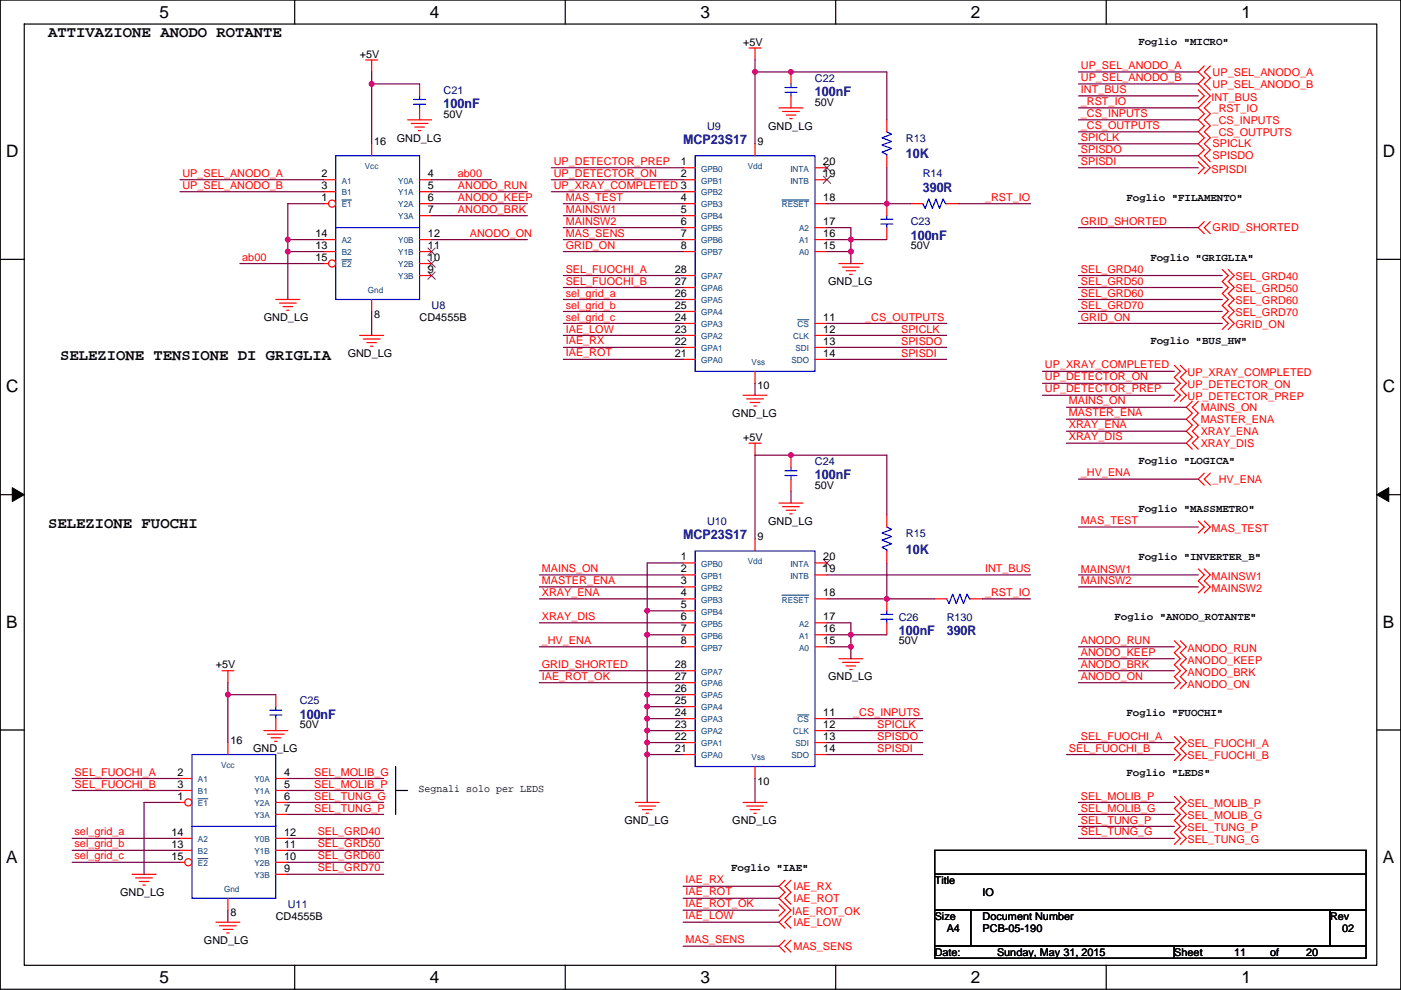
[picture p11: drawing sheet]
<svg xmlns="http://www.w3.org/2000/svg" width="297mm" height="210mm" viewBox="0 0 297 210" stroke-linecap="round" stroke-linejoin="round" font-family="sans-serif">
<defs><g id="words">
<g font-size="3.6">
<text x="33.8" y="3.8">5</text>
<text x="91.1" y="3.8">4</text>
<text x="148.5" y="3.8">3</text>
<text x="205.8" y="3.8">2</text>
<text x="263.2" y="3.8">1</text>
<text x="1.3" y="33.3">D</text>
<text x="293.2" y="33.3">D</text>
<text x="1.3" y="83.2">C</text>
<text x="293.2" y="83.2">C</text>
<text x="1.3" y="133.2">B</text>
<text x="293.2" y="133.2">B</text>
<text x="1.3" y="183.1">A</text>
<text x="293.2" y="183.1">A</text>
<text x="33.8" y="208.5">5</text>
<text x="91.1" y="208.5">4</text>
<text x="148.5" y="208.5">3</text>
<text x="205.8" y="208.5">2</text>
<text x="263.2" y="208.5">1</text>
</g>
<g font-size="3.3">
<text x="10.2" y="7.9">ATTIVAZIONE ANODO ROTANTE</text>
<text x="12.8" y="76.4">SELEZIONE TENSIONE DI GRIGLIA</text>
<text x="10.2" y="112">SELEZIONE FUOCHI</text>
</g>
<g font-size="2.8" fill="#000080">
<text x="94" y="22.9">100nF</text>
<text x="172.8" y="20.4">100nF</text>
<text x="144.8" y="30.5">MCP23S17</text>
<text x="192.1" y="33.6">10K</text>
<text x="195.6" y="40.7">390R</text>
<text x="193.1" y="50.9">100nF</text>
<text x="172.8" y="101.7">100nF</text>
<text x="144.8" y="114.4">MCP23S17</text>
<text x="192.1" y="117.4">10K</text>
<text x="190.6" y="134.7">100nF</text>
<text x="200.7" y="134.7">390R</text>
<text x="63.6" y="152.5">100nF</text>
</g>
<g font-size="2.3">
<text x="157.5" y="9.7">+5V</text>
<text x="241.4" y="9.5">Foglio &quot;MICRO&quot;</text>
<text x="76.3" y="12.2">+5V</text>
<text x="172.8" y="22.4">50V</text>
<text x="94" y="24.9">50V</text>
<text x="162.9" y="27.5">GND_LG</text>
<text x="79.3" y="30.8">16</text>
<text x="84.1" y="30">GND_LG</text>
<text x="144.3" y="35.1">1</text>
<text x="160.6" y="30.8">9</text>
<text x="174.6" y="35.1">20</text>
<text x="68.1" y="37.6">2</text>
<text x="68.1" y="40.1">3</text>
<text x="90.7" y="37.6">4</text>
<text x="90.7" y="40.1">5</text>
<text x="144.3" y="37.6">2</text>
<text x="174.6" y="37.6">19</text>
<text x="68.1" y="42.7">1</text>
<text x="90.7" y="42.7">6</text>
<text x="90.7" y="45.2">7</text>
<text x="144.3" y="42.7">4</text>
<text x="144.3" y="45.2">5</text>
<text x="144.3" y="47.8">6</text>
<text x="174.6" y="42.7">18</text>
<text x="174.6" y="47.8">17</text>
<text x="238.8" y="42.6">Foglio &quot;FILAMENTO&quot;</text>
<text x="66.9" y="50.3">14</text>
<text x="66.9" y="52.8">13</text>
<text x="90.7" y="50.3">12</text>
<text x="90.7" y="52.8">11</text>
<text x="144.3" y="50.3">7</text>
<text x="144.3" y="52.8">8</text>
<text x="174.6" y="52.8">15</text>
<text x="174.6" y="50.3">16</text>
<text x="193.1" y="52.9">50V</text>
<text x="66.9" y="55.4">15</text>
<text x="90.7" y="55.4">10</text>
<text x="90.7" y="57.9">9</text>
<text x="143.1" y="57.9">28</text>
<text x="243.9" y="55.3">Foglio &quot;GRIGLIA&quot;</text>
<text x="143.1" y="65.5">25</text>
<text x="143.1" y="63">26</text>
<text x="143.1" y="60.5">27</text>
<text x="175.6" y="60.5">GND_LG</text>
<text x="55.9" y="68.1">GND_LG</text>
<text x="79.3" y="67.4">8</text>
<text x="89" y="68.1">CD4555B</text>
<text x="143.1" y="70.6">23</text>
<text x="143.1" y="68.1">24</text>
<text x="174.6" y="68.1">11</text>
<text x="174.6" y="70.6">12</text>
<text x="73.7" y="75.7">GND_LG</text>
<text x="143.1" y="75.7">21</text>
<text x="143.1" y="73.2">22</text>
<text x="174.6" y="73.2">13</text>
<text x="174.6" y="75.7">14</text>
<text x="243.9" y="73">Foglio &quot;BUS_HW&quot;</text>
<text x="160.6" y="82.6">10</text>
<text x="155.3" y="88.4">GND_LG</text>
<text x="157.5" y="93.5">+5V</text>
<text x="241.4" y="98.4">Foglio &quot;LOGICA&quot;</text>
<text x="172.8" y="103.7">50V</text>
<text x="162.9" y="111.3">GND_LG</text>
<text x="241.4" y="108.6">Foglio &quot;MASSMETRO&quot;</text>
<text x="144.3" y="118.9">1</text>
<text x="160.6" y="114.6">9</text>
<text x="174.6" y="118.9">20</text>
<text x="241.4" y="118.8">Foglio &quot;INVERTER_B&quot;</text>
<text x="144.3" y="121.4">2</text>
<text x="144.3" y="124">3</text>
<text x="174.6" y="121.4">19</text>
<text x="144.3" y="126.5">4</text>
<text x="144.3" y="129">5</text>
<text x="144.3" y="131.6">6</text>
<text x="174.6" y="126.5">18</text>
<text x="174.6" y="131.6">17</text>
<text x="236.3" y="131.5">Foglio &quot;ANODO_ROTANTE&quot;</text>
<text x="144.3" y="134.1">7</text>
<text x="144.3" y="136.7">8</text>
<text x="174.6" y="136.7">15</text>
<text x="174.6" y="134.1">16</text>
<text x="190.6" y="136.7">50V</text>
<text x="45.8" y="141.8">+5V</text>
<text x="143.1" y="141.7">28</text>
<text x="143.1" y="149.4">25</text>
<text x="143.1" y="146.8">26</text>
<text x="143.1" y="144.3">27</text>
<text x="175.6" y="144.3">GND_LG</text>
<text x="63.6" y="154.5">50V</text>
<text x="143.1" y="154.4">23</text>
<text x="143.1" y="151.9">24</text>
<text x="174.6" y="151.9">11</text>
<text x="174.6" y="154.4">12</text>
<text x="238.8" y="151.8">Foglio &quot;FUOCHI&quot;</text>
<text x="48.8" y="157.8">16</text>
<text x="53.7" y="159.6">GND_LG</text>
<text x="143.1" y="159.5">21</text>
<text x="143.1" y="157">22</text>
<text x="174.6" y="157">13</text>
<text x="174.6" y="159.5">14</text>
<text x="37.7" y="164.6">2</text>
<text x="37.7" y="167.1">3</text>
<text x="60.3" y="164.6">4</text>
<text x="60.3" y="167.1">5</text>
<text x="88.7" y="168">Segnali solo per LEDS</text>
<text x="160.6" y="166.4">10</text>
<text x="238.8" y="164.5">Foglio &quot;LEDS&quot;</text>
<text x="37.7" y="169.7">1</text>
<text x="60.3" y="169.7">6</text>
<text x="60.3" y="172.2">7</text>
<text x="36.4" y="177.3">14</text>
<text x="36.4" y="179.8">13</text>
<text x="60.3" y="177.3">12</text>
<text x="60.3" y="179.8">11</text>
<text x="132.4" y="174.8">GND_LG</text>
<text x="155.3" y="174.8">GND_LG</text>
<text x="36.4" y="182.4">15</text>
<text x="60.3" y="182.4">10</text>
<text x="60.3" y="184.9">9</text>
<text x="155" y="184.8">Foglio &quot;IAE&quot;</text>
<text x="25.5" y="190">GND_LG</text>
<text x="198.2" y="187.5">Title</text>
<text x="208.3" y="190">IO</text>
<text x="48.8" y="194.4">8</text>
<text x="58.5" y="195.1">CD4555B</text>
<text x="198.2" y="195.1">Size</text>
<text x="200.7" y="197.7">A4</text>
<text x="208.3" y="195.1">Document Number</text>
<text x="208.3" y="197.7">PCB-05-190</text>
<text x="282" y="195.1">Rev</text>
<text x="284.5" y="197.7">02</text>
<text x="43.2" y="200.2">GND_LG</text>
<text x="198.2" y="202.7">Date:</text>
<text x="211.4" y="202.7">Sunday, May 31, 2015</text>
<text x="249" y="202.7">Sheet</text>
<text x="261.7" y="202.7">11</text>
<text x="269.3" y="202.7">of</text>
<text x="276.9" y="202.7">20</text>
</g>
<g font-size="2.3" fill="#000080">
<text x="172.8" y="17.3">C22</text>
<text x="94" y="19.9">C21</text>
<text x="149.9" y="27.5">U9</text>
<text x="192.1" y="30">R13</text>
<text x="195.6" y="37.6">R14</text>
<text x="193.1" y="47.8">C23</text>
<text x="91.5" y="65.6">U8</text>
<text x="172.8" y="98.6">C24</text>
<text x="149.9" y="111.3">U10</text>
<text x="192.1" y="113.8">R15</text>
<text x="190.6" y="131.6">C26</text>
<text x="200.7" y="131.6">R130</text>
<text x="63.6" y="149.4">C25</text>
<text x="61" y="192.6">U11</text>
</g>
<g font-size="2.3" fill="#f00">
<text x="229.2" y="14.6">UP_SEL_ANODO_A</text>
<text x="229.2" y="17.2">UP_SEL_ANODO_B</text>
<text x="257.1" y="16">UP_SEL_ANODO_A</text>
<text x="229.2" y="22.3">_RST_IO</text>
<text x="229.2" y="19.7">INT_BUS</text>
<text x="256.9" y="21.4">INT_BUS</text>
<text x="257.1" y="18.6">UP_SEL_ANODO_B</text>
<text x="257.1" y="23.7">_RST_IO</text>
<text x="229.2" y="27.3">_CS_OUTPUTS</text>
<text x="229.2" y="30">SPICLK</text>
<text x="229.2" y="24.8">_CS_INPUTS</text>
<text x="257.1" y="26.2">_CS_INPUTS</text>
<text x="257.1" y="28.7">_CS_OUTPUTS</text>
<text x="117.4" y="35">UP_DETECTOR_PREP</text>
<text x="229.2" y="32.5">SPISDO</text>
<text x="229.2" y="35.1">SPISDI</text>
<text x="257.1" y="31.3">SPICLK</text>
<text x="257.1" y="33.8">SPISDO</text>
<text x="38.7" y="37.5">UP_SEL_ANODO_A</text>
<text x="38.7" y="40">UP_SEL_ANODO_B</text>
<text x="97.1" y="37.6">ab00</text>
<text x="97.1" y="40">ANODO_RUN</text>
<text x="117.4" y="37.5">UP_DETECTOR_ON</text>
<text x="117.4" y="40">UP_XRAY_COMPLETED 3</text>
<text x="256.9" y="36.6">SPISDI</text>
<text x="97.1" y="42.6">ANODO_KEEP</text>
<text x="97.1" y="45.1">ANODO_BRK</text>
<text x="119.9" y="42.6">MAS_TEST</text>
<text x="119.9" y="45.2">MAINSW1</text>
<text x="119.9" y="47.8">MAINSW2</text>
<text x="208.8" y="42.6">_RST_IO</text>
<text x="229.2" y="47.7">GRID_SHORTED</text>
<text x="99.6" y="50.2">ANODO_ON</text>
<text x="119.9" y="52.7">GRID_ON</text>
<text x="119.9" y="50.2">MAS_SENS</text>
<text x="257.1" y="49.1">GRID_SHORTED</text>
<text x="51.4" y="55.4">ab00</text>
<text x="119.9" y="57.8">SEL_FUOCHI_A</text>
<text x="229.2" y="57.8">SEL_GRD40</text>
<text x="261.9" y="59.5">SEL_GRD40</text>
<text x="119.9" y="60.4">SEL_FUOCHI_B</text>
<text x="119.9" y="62.9">sel_grid_a</text>
<text x="119.9" y="65.4">sel_grid_b</text>
<text x="229.2" y="60.4">SEL_GRD50</text>
<text x="229.2" y="62.9">SEL_GRD60</text>
<text x="229.2" y="65.4">SEL_GRD70</text>
<text x="261.9" y="62">SEL_GRD50</text>
<text x="261.9" y="64.6">SEL_GRD60</text>
<text x="119.9" y="68">sel_grid_c</text>
<text x="119.9" y="70.5">IAE_LOW</text>
<text x="183.4" y="68">_CS_OUTPUTS</text>
<text x="191.1" y="70.6">SPICLK</text>
<text x="229.2" y="68">GRID_ON</text>
<text x="261.9" y="67.1">SEL_GRD70</text>
<text x="261.9" y="69.6">GRID_ON</text>
<text x="119.9" y="75.6">IAE_ROT</text>
<text x="119.9" y="73.1">IAE_RX</text>
<text x="191.1" y="73.2">SPISDO</text>
<text x="191.1" y="75.7">SPISDI</text>
<text x="221.5" y="83.2">UP_DETECTOR_PREP</text>
<text x="221.5" y="80.7">UP_DETECTOR_ON</text>
<text x="221.5" y="78.1">UP_XRAY_COMPLETED</text>
<text x="251.8" y="82.3">UP_DETECTOR_ON</text>
<text x="251.8" y="79.8">UP_XRAY_COMPLETED</text>
<text x="226.6" y="85.8">MAINS_ON</text>
<text x="226.6" y="88.3">MASTER_ENA</text>
<text x="251.8" y="84.9">UP_DETECTOR_PREP</text>
<text x="254.6" y="87.2">MAINS_ON</text>
<text x="254.6" y="89.7">MASTER_ENA</text>
<text x="226.6" y="90.8">XRAY_ENA</text>
<text x="226.6" y="93.4">XRAY_DIS</text>
<text x="254.6" y="92.2">XRAY_ENA</text>
<text x="254.6" y="94.8">XRAY_DIS</text>
<text x="229.2" y="101">_HV_ENA</text>
<text x="257.1" y="102.4">_HV_ENA</text>
<text x="229.2" y="111.2">MAS_TEST</text>
<text x="256.9" y="112.8">MAS_TEST</text>
<text x="114.9" y="121.3">MAINS_ON</text>
<text x="114.9" y="123.9">MASTER_ENA</text>
<text x="208.8" y="121.3">INT_BUS</text>
<text x="229.2" y="121.4">MAINSW1</text>
<text x="229.2" y="124">MAINSW2</text>
<text x="256.9" y="123">MAINSW1</text>
<text x="256.9" y="125.5">MAINSW2</text>
<text x="114.9" y="126.4">XRAY_ENA</text>
<text x="114.9" y="131.5">XRAY_DIS</text>
<text x="208.8" y="126.4">_RST_IO</text>
<text x="114.9" y="136.6">_HV_ENA</text>
<text x="229.2" y="136.6">ANODO_RUN</text>
<text x="114.9" y="141.6">GRID_SHORTED</text>
<text x="229.2" y="139.1">ANODO_KEEP</text>
<text x="229.2" y="141.6">ANODO_BRK</text>
<text x="251.8" y="138.2">ANODO_RUN</text>
<text x="251.8" y="140.8">ANODO_KEEP</text>
<text x="251.8" y="143.3">ANODO_BRK</text>
<text x="114.9" y="144.2">IAE_ROT_OK</text>
<text x="229.2" y="144.2">ANODO_ON</text>
<text x="251.8" y="145.8">ANODO_ON</text>
<text x="180.9" y="151.8">_CS_INPUTS</text>
<text x="186" y="154.5">SPICLK</text>
<text x="186" y="157">SPISDO</text>
<text x="186" y="159.5">SPISDI</text>
<text x="226.6" y="159.4">SEL_FUOCHI_B</text>
<text x="229.2" y="156.9">SEL_FUOCHI_A</text>
<text x="251.8" y="158.5">SEL_FUOCHI_A</text>
<text x="251.8" y="161.1">SEL_FUOCHI_B</text>
<text x="15.8" y="164.5">SEL_FUOCHI_A</text>
<text x="15.8" y="167">SEL_FUOCHI_B</text>
<text x="66.6" y="164.5">SEL_MOLIB_G</text>
<text x="66.6" y="167">SEL_MOLIB_P</text>
<text x="66.6" y="169.6">SEL_TUNG_G</text>
<text x="66.6" y="172.1">SEL_TUNG_P</text>
<text x="229.2" y="169.6">SEL_MOLIB_P</text>
<text x="229.2" y="172.1">SEL_MOLIB_G</text>
<text x="251.8" y="171.2">SEL_MOLIB_P</text>
<text x="251.8" y="173.8">SEL_MOLIB_G</text>
<text x="15.8" y="177.2">sel_grid_a</text>
<text x="15.8" y="179.7">sel_grid_b</text>
<text x="67.4" y="177.2">SEL_GRD40</text>
<text x="67.4" y="179.7">SEL_GRD50</text>
<text x="229.2" y="174.7">SEL_TUNG_P</text>
<text x="229.2" y="177.2">SEL_TUNG_G</text>
<text x="251.8" y="176.3">SEL_TUNG_P</text>
<text x="251.8" y="178.9">SEL_TUNG_G</text>
<text x="15.8" y="182.3">sel_grid_c</text>
<text x="67.4" y="182.3">SEL_GRD60</text>
<text x="67.4" y="184.8">SEL_GRD70</text>
<text x="145.3" y="187.4">IAE_RX</text>
<text x="145.3" y="189.9">IAE_ROT</text>
<text x="168.2" y="188.8">IAE_RX</text>
<text x="168.2" y="191.3">IAE_ROT</text>
<text x="145.3" y="192.4">IAE_ROT_OK</text>
<text x="145.3" y="195">IAE_LOW</text>
<text x="168" y="194.1">IAE_ROT_OK</text>
<text x="168.2" y="196.4">IAE_LOW</text>
<text x="145.3" y="200.1">MAS_SENS</text>
<text x="168.2" y="201.5">MAS_SENS</text>
</g>
<g font-size="1.8" fill="#004080">
<text x="77.4" y="35.9">Vcc</text>
<text x="158.6" y="35.9">Vdd</text>
<text x="72.5" y="38.9">A1</text>
<text x="72.5" y="41.5">B1</text>
<text x="84.5" y="38.9">Y0A</text>
<text x="84.5" y="41.5">Y1A</text>
<text x="148.7" y="36.4">GPB0</text>
<text x="148.7" y="38.9">GPB1</text>
<text x="148.7" y="41.5">GPB2</text>
<text x="167.6" y="36.4">INTA</text>
<text x="167.6" y="38.9">INTB</text>
<text x="72.5" y="44">E1</text>
<text x="84.5" y="44">Y2A</text>
<text x="84.5" y="46.5">Y3A</text>
<text x="148.7" y="44">GPB3</text>
<text x="148.7" y="46.5">GPB4</text>
<text x="165.8" y="44">RESET</text>
<text x="72.5" y="51.6">A2</text>
<text x="84.5" y="51.6">Y0B</text>
<text x="148.7" y="49.1">GPB5</text>
<text x="148.7" y="51.6">GPB6</text>
<text x="169.4" y="51.6">A1</text>
<text x="169.4" y="49.1">A2</text>
<text x="72.5" y="54.2">B2</text>
<text x="72.5" y="56.7">E2</text>
<text x="84.5" y="54.2">Y1B</text>
<text x="84.5" y="56.7">Y2B</text>
<text x="84.5" y="59.2">Y3B</text>
<text x="148.7" y="54.2">GPB7</text>
<text x="148.7" y="59.2">GPA7</text>
<text x="169.4" y="54.2">A0</text>
<text x="78" y="62.2">Gnd</text>
<text x="148.7" y="64.3">GPA5</text>
<text x="148.7" y="61.8">GPA6</text>
<text x="148.7" y="71.9">GPA2</text>
<text x="148.7" y="69.4">GPA3</text>
<text x="148.7" y="66.9">GPA4</text>
<text x="168.2" y="71.9">CLK</text>
<text x="169.1" y="69.4">CS</text>
<text x="148.7" y="77">GPA0</text>
<text x="148.7" y="74.5">GPA1</text>
<text x="159.4" y="77.4">Vss</text>
<text x="167.8" y="77">SDO</text>
<text x="168.6" y="74.5">SDI</text>
<text x="158.6" y="119.7">Vdd</text>
<text x="148.7" y="120.2">GPB0</text>
<text x="148.7" y="122.7">GPB1</text>
<text x="148.7" y="125.3">GPB2</text>
<text x="167.6" y="120.2">INTA</text>
<text x="167.6" y="122.7">INTB</text>
<text x="148.7" y="127.8">GPB3</text>
<text x="148.7" y="130.4">GPB4</text>
<text x="165.8" y="127.8">RESET</text>
<text x="148.7" y="132.9">GPB5</text>
<text x="148.7" y="135.4">GPB6</text>
<text x="148.7" y="138">GPB7</text>
<text x="169.4" y="138">A0</text>
<text x="169.4" y="135.4">A1</text>
<text x="169.4" y="132.9">A2</text>
<text x="148.7" y="143.1">GPA7</text>
<text x="148.7" y="148.1">GPA5</text>
<text x="148.7" y="145.6">GPA6</text>
<text x="148.7" y="155.8">GPA2</text>
<text x="148.7" y="153.2">GPA3</text>
<text x="148.7" y="150.7">GPA4</text>
<text x="168.2" y="155.8">CLK</text>
<text x="169.1" y="153.2">CS</text>
<text x="148.7" y="160.8">GPA0</text>
<text x="148.7" y="158.3">GPA1</text>
<text x="159.4" y="161.2">Vss</text>
<text x="167.8" y="160.8">SDO</text>
<text x="168.6" y="158.3">SDI</text>
<text x="42" y="165.9">A1</text>
<text x="46.9" y="162.9">Vcc</text>
<text x="54" y="165.9">Y0A</text>
<text x="42" y="168.5">B1</text>
<text x="42" y="171">E1</text>
<text x="54" y="168.5">Y1A</text>
<text x="54" y="171">Y2A</text>
<text x="54" y="173.5">Y3A</text>
<text x="42" y="178.6">A2</text>
<text x="54" y="178.6">Y0B</text>
<text x="42" y="181.2">B2</text>
<text x="42" y="183.7">E2</text>
<text x="54" y="181.2">Y1B</text>
<text x="54" y="183.7">Y2B</text>
<text x="47.5" y="189.2">Gnd</text>
<text x="54" y="186.2">Y3B</text>
</g>
</g></defs>
<path d="M.1 0h296.9v209.8h-296.9zM5.1 5.1h286.8v199.6h-286.8z" fill="none" stroke="#000" stroke-width=".25"/>
<g fill="#fff">
<path d="M33.8 .5h2v4.1h-2z"/>
<path d="M33.8 205.3h2v4h-2z"/>
</g>
<path d="M62.5 0v5.1M62.5 204.7v5.1" fill="none" stroke="#000" stroke-width=".25"/>
<g fill="#fff">
<path d="M91.1 .5h2.1v4.1h-2.1z"/>
<path d="M91.1 205.3h2.1v4h-2.1z"/>
</g>
<path d="M119.8 0v5.1M119.8 204.7v5.1" fill="none" stroke="#000" stroke-width=".25"/>
<g fill="#fff">
<path d="M148.5 .5h2v4.1h-2z"/>
<path d="M148.5 205.3h2v4h-2z"/>
</g>
<path d="M177.2 0v5.1M177.2 204.7v5.1" fill="none" stroke="#000" stroke-width=".25"/>
<g fill="#fff">
<path d="M205.8 .5h2.1v4.1h-2.1z"/>
<path d="M205.8 205.3h2.1v4h-2.1z"/>
</g>
<path d="M234.5 0v5.1M234.5 204.7v5.1" fill="none" stroke="#000" stroke-width=".25"/>
<g fill="#fff">
<path d="M263.2 .5h2v4.1h-2z"/>
<path d="M263.2 205.3h2v4h-2z"/>
<path d="M1.3 30.1h2.7v4h-2.7z"/>
<path d="M293.2 30.1h2.6v4h-2.6z"/>
<path d="M1.3 80h2.7v4h-2.7z"/>
<path d="M293.2 80h2.6v4h-2.6z"/>
</g>
<path d="M.1 55h5M291.9 55h5.1" fill="none" stroke="#000" stroke-width=".25"/>
<g fill="#fff">
<path d="M1.3 129.9h2.5v4h-2.5z"/>
<path d="M293.2 129.9h2.4v4h-2.4z"/>
</g>
<path d="M.1 104.9h5M291.9 104.9h5.1" fill="none" stroke="#000" stroke-width=".25"/>
<path d="M2.6 103.4l2.5 1.5-2.5 1.5zM291.9 104.9l2.5-1.5v3z" fill="#000" stroke="#000" stroke-width=".21"/>
<g fill="#fff">
<path d="M1.3 179.8h2.5v4.1h-2.5z"/>
<path d="M293.2 179.8h2.4v4.1h-2.4z"/>
</g>
<path d="M.1 154.8h5M291.9 154.8h5.1M83.9 162.6v10.1M83.9 167.7h2.5M198.2 193.1h7.6v7.6h-7.6zM198.2 180.4h91.4v5h-91.4zM198.2 185.4h91.4v7.7h-91.4zM205.8 193.1h76.2v7.6h-76.2zM282 193.1h7.6v7.6h-7.6zM198.2 200.7h50.8v2.5h-50.8zM249 200.7h40.6v2.5h-40.6z" fill="none" stroke="#000" stroke-width=".25"/>
<g fill="none" stroke="#f00" stroke-width=".25">
<path d="M77.5 12.7h2.6M78.8 12.7v2.6M158.8 10.2h2.6M160.1 10.2v2.5M167.7 15.3v2.5M254.1 19.1l1.2 1.2-1.2 1.3M255.3 14l-1.2 1.3 1.2 1.2-1.2 1.3 2.5 2.5-2.5 2.6 1.2 1.3-1.2 1.2 1.2 1.3-1.2 1.3 1.2 1.2-1.2 1.3 1.2 1.3-1.2 1.2 2.5 2.6-1.3 1.3M256.6 14l-1.3 1.3 1.3 1.2-1.3 1.3 1.3 1.3M86.4 25.4h5.1M87.2 26.2h3.5M87.9 26.9h2.1M88.7 27.7h.5"/>
<path d="M144.8 35.6h2.6M144.8 38.1h2.6M160.1 30.5v2.5M165.2 22.9h5M165.9 23.6h3.6M166.7 24.4h2M167.4 25.2h.6M167.7 20.3v2.6M172.8 35.6h2.5M172.8 38.1h2.5M254.1 34.3l1.2 1.3-1.2 1.3M256.6 21.6l-1.3 1.3 1.3 1.3-1.3 1.2 1.3 1.3-1.3 1.3 1.3 1.2-1.3 1.3 1.3 1.3-1.3 1.2 1.3 1.3"/>
<path d="M144.8 40.7h2.6M144.8 43.2h2.6M144.8 45.7h2.6M144.8 48.3h2.6M144.8 50.8h2.6M144.8 53.4h2.6M144.8 58.4h2.6M172.8 43.2h2.5M172.8 53.4h2.5M172.8 50.8h2.5M172.8 48.3h2.5M177.9 55.9h5"/>
<path d="M178.6 56.7h3.6M179.4 57.4h2M180.1 58.2h.6M188 48.3v2.5M188 43.2v2.5M193.1 43.2h2.5M200.7 43.2h2.6M255.3 47l-1.2 1.3 1.2 1.3M256.6 47l-1.3 1.3 1.3 1.3M259.1 57.2l1.3 1.2-1.3 1.3 1.3 1.3-1.3 1.3 1.3 1.2-1.3 1.3 1.3 1.3-1.3 1.2 1.3 1.3-1.3 1.3M260.4 57.2l1.3 1.2-1.3 1.3 1.3 1.3-1.3 1.3 1.3 1.2-1.3 1.3 1.3 1.3-1.3 1.2 1.3 1.3-1.3 1.3M58.5 63.5h5.1"/>
<path d="M59.2 64.3h3.6M60 65h2M60.8 65.8h.5M76.3 71.1h5M77 71.9h3.6M77.8 72.7h2M78.5 73.4h.6M144.8 76.2h2.6M144.8 73.7h2.6M144.8 71.1h2.6M144.8 68.6h2.6M144.8 66.1h2.6"/>
<path d="M144.8 63.5h2.6M144.8 61h2.6M160.1 78.8v2.5M172.8 68.6h2.5M172.8 71.1h2.5M172.8 73.7h2.5M172.8 76.2h2.5M249 77.5l1.3 1.3-1.3 1.2 1.3 1.3-1.3 1.3 1.3 1.2-1.3 1.3M250.3 77.5l1.2 1.3-1.2 1.2 1.2 1.3-1.2 1.3 1.2 1.2-1.2 1.3M157.5 83.8h5.1M158.3 84.6h3.6M158.8 94h2.6"/>
<path d="M159.1 85.4h2M159.8 86.1h.5M160.1 94v2.5M167.7 96.5v2.6M252.8 85.1l-1.3 1.3 1.3 1.3-1.3 1.2 1.3 1.3-1.3 1.3 1.3 1.2-1.3 1.3 1.3 1.3M254.1 85.1l-1.3 1.3 1.3 1.3-1.3 1.2 1.3 1.3-1.3 1.3 1.3 1.2-1.3 1.3 1.3 1.3M144.8 119.4h2.6M160.1 114.3v2.6M165.2 106.7h5M165.9 107.5h3.6M166.7 108.2h2M167.4 109h.6"/>
<path d="M167.7 101.6v2.6M172.8 119.4h2.5M254.1 110.5l1.2 1.3-1.2 1.3M255.3 110.5l1.3 1.3-1.3 1.3M255.3 100.4l-1.2 1.2 1.2 1.3M256.6 100.4l-1.3 1.2 1.3 1.3M144.8 121.9h2.6M144.8 124.5h2.6M144.8 127h2.6M144.8 129.6h2.6M144.8 132.1h2.6M144.8 134.6h2.6"/>
<path d="M144.8 137.2h2.6M172.8 121.9h2.5M172.8 127h2.5M172.8 137.2h2.5M172.8 134.6h2.5M172.8 132.1h2.5M177.9 139.7h5M249 135.9l1.3 1.3-1.3 1.3 1.3 1.2-1.3 1.3 1.3 1.3-1.3 1.2 1.3 1.3-1.3 1.3M250.3 135.9l1.2 1.3-1.2 1.3 1.2 1.2-1.2 1.3 1.2 1.3-1.2 1.2 1.2 1.3-1.2 1.3M254.1 120.7l1.2 1.2-1.2 1.3 1.2 1.3-1.2 1.3M255.3 120.7l1.3 1.2-1.3 1.3 1.3 1.3-1.3 1.3M47.1 142.3h2.5"/>
<path d="M48.3 142.3v2.5M55.9 155h5.1M56.7 155.7h3.6M57.5 156.5h2M58.2 157.2h.5M144.8 157.5h2.6M144.8 155h2.6M144.8 152.4h2.6M144.8 149.9h2.6M144.8 147.3h2.6M144.8 144.8h2.6M144.8 142.3h2.6"/>
<path d="M172.8 152.4h2.5M172.8 155h2.5M172.8 157.5h2.5M178.6 140.5h3.6M179.4 141.2h2M180.1 142h.6M249 156.2l1.3 1.3-1.3 1.3 1.3 1.2-1.3 1.3M250.3 156.2l1.2 1.3-1.2 1.3 1.2 1.2-1.2 1.3M38.2 165.1h2.5M38.2 167.7h2.5M134.7 170.2h5.1M135.4 171h3.6"/>
<path d="M136.2 171.7h2M137 172.5h.5M144.8 160h2.6M157.5 170.2h5.1M158.3 171h3.6M159.1 171.7h2M159.8 172.5h.5M160.1 162.6v2.5M172.8 160h2.5M249 168.9l1.3 1.3-1.3 1.3 1.3 1.2-1.3 1.3 1.3 1.3-1.3 1.3 1.3 1.2-1.3 1.3M250.3 168.9l1.2 1.3-1.2 1.3 1.2 1.2-1.2 1.3 1.2 1.3-1.2 1.3 1.2 1.2-1.2 1.3M28 185.4h5.1"/>
<path d="M28.8 186.2h3.5M29.5 187h2.1M30.3 187.7h.5M45.8 195.6h5.1M46.5 196.4h3.6M47.3 197.1h2M48.1 197.9h.5M165.2 191.8l1.2 1.3-1.2 1.2M166.4 186.7l-1.2 1.3 1.2 1.3-1.2 1.2 2.5 2.6-2.5 2.5 1.2 1.3M166.4 199.4l-1.2 1.3 1.2 1.3M167.7 186.7l-1.3 1.3 1.3 1.3-1.3 1.2 1.3 1.3M167.7 194.3l-1.3 1.3 1.3 1.3"/>
<path d="M167.7 199.4l-1.3 1.3 1.3 1.3"/>
</g>
<g fill="none" stroke="#00f" stroke-width=".25">
<path d="M166.4 19.6h2.6M166.4 18.6h2.6M167.7 17.8v.8M167.7 19.6v.7M147.4 33h25.4v45.8h-25.4zM186.7 47.5h2.6M186.7 46.5h2.6M188 45.7v.8M188 47.5v.8M195.6 43.2l.5 1 .8-2 .8 2 .7-2 .8 2 .8-2 .5 1h.2M166.4 99.8h2.6M167.7 99.1v.7"/>
<path d="M147.4 116.9h25.4v45.7h-25.4zM166.4 100.9h2.6M167.7 100.9v.7M40.7 160h17.8v30.5h-17.8zM40.7 175.3h17.8"/>
</g>
<path d="M174.6 34.8l1.5 1.6M174.6 37.4l1.5 1.5M176.1 34.8l-1.6 1.6M176.1 37.4l-1.6 1.5M174.6 118.6l1.5 1.6M176.1 118.6l-1.6 1.6" fill="none" stroke="#804000" stroke-width=".21"/>
<path d="M165.8 42.4h5.7M169.1 67.8h2.4M165.8 126.2h5.7M169.1 151.6h2.4" fill="none" stroke="#004080" stroke-width=".21"/>
<circle cx="39.9" cy="170.2" r=".76" fill="#fff" stroke="#f00" stroke-width=".25"/>
<path d="M38.2 170.2h1M38.2 177.8h2.5M58.5 165.1h2.5M58.5 167.7h2.5M58.5 170.2h2.5M58.5 172.7h2.5M58.5 177.8h2.5M38.2 180.4h2.5M58.5 180.4h2.5M58.5 182.9h2.5M58.5 185.4h2.5" fill="none" stroke="#f00" stroke-width=".25"/>
<path d="M42 169.4h2.1" fill="none" stroke="#004080" stroke-width=".21"/>
<circle cx="39.9" cy="182.9" r=".76" fill="#fff" stroke="#f00" stroke-width=".25"/>
<path d="M68.6 38.1h2.6M68.6 40.7h2.6M188 109.2v2.6M188 116.9v2.5M198.2 127h2.5M205.8 127h2.5M48.3 157.5v2.5M58.5 152.4v2.6M58.5 147.3v2.6M38.2 182.9h1M48.3 190.5v2.6" fill="none" stroke="#f00" stroke-width=".25"/>
<path d="M42 182.1h2.1" fill="none" stroke="#004080" stroke-width=".21"/>
<path d="M71.2 33h17.8v30.5h-17.8zM71.2 48.3h17.8M188 111.8l1 .5-2 .8 2 .7-2 .8 2 .7-2 .8 1 .5v.3M200.7 127l.5 1 .8-2 .8 2 .7-2 .8 2 .7-2 .5 1h.3M57.2 151.7h2.6M57.2 150.6h2.6M58.5 149.9v.7M58.5 151.7v.7" fill="none" stroke="#00f" stroke-width=".25"/>
<circle cx="70.4" cy="43.2" r=".76" fill="#fff" stroke="#f00" stroke-width=".25"/>
<path d="M89 38.1h2.5M68.6 50.8h2.6M68.6 53.4h2.6M68.6 43.2h1.1M89 40.7h2.5M89 43.2h2.5M89 45.7h2.5M89 50.8h2.5M89 53.4h2.5M89 55.9h2.5M89 58.4h2.5" fill="none" stroke="#f00" stroke-width=".25"/>
<path d="M72.5 42.4h2" fill="none" stroke="#004080" stroke-width=".21"/>
<path d="M90.7 52.6l1.6 1.5M90.7 55.1l1.6 1.6M90.7 57.7l1.6 1.5M92.3 52.6l-1.6 1.5M92.3 55.1l-1.6 1.6M92.3 57.7l-1.6 1.5" fill="none" stroke="#804000" stroke-width=".21"/>
<circle cx="70.4" cy="55.9" r=".76" fill="#fff" stroke="#f00" stroke-width=".25"/>
<path d="M89 17.8v2.5M78.8 30.5v2.5M89 22.9v2.5M188 25.4v2.6M188 33v2.6M68.6 55.9h1.1M78.8 63.5v2.6M188 132.1v2.5M188 127v2.6" fill="none" stroke="#f00" stroke-width=".25"/>
<path d="M72.5 55.1h2" fill="none" stroke="#004080" stroke-width=".21"/>
<path d="M87.7 22.1h2.5M87.7 21.1h2.5M89 20.3v.8M89 22.1v.8M188 28l1 .5-2 .7 2 .8-2 .8 2 .7-2 .8 1 .5v.2M186.7 131.3h2.6M186.7 130.3h2.6M188 129.6v.7M188 131.3v.8" fill="none" stroke="#00f" stroke-width=".25"/>
<g fill="none" stroke="#800040" stroke-width=".25">
<path d="M78.8 17.8v12.7M78.8 15.3v2.5M78.8 17.8h10.2M160.1 15.3h27.9v10.1M160.1 12.7v2.6M160.1 15.3v15.2M228.7 15.3h25.4M228.7 17.8h25.4M38.2 38.1h30.4M91.5 38.1h12.7M116.9 38.1h27.9M116.9 35.6h27.9"/>
<path d="M188 35.6v7.6M228.7 28h25.4M228.7 30.5h25.4M228.7 33h25.4M228.7 22.9h25.4M228.7 20.3h25.4M228.7 35.6h25.4M228.7 25.4h25.4M38.2 40.7h30.4M50.9 55.9h17.7M61 53.4v10.1M61 50.8v2.6h7.6"/>
<path d="M68.6 43.2h-7.6v7.6h7.6M91.5 40.7h20.3M91.5 43.2h20.3M91.5 45.7h20.3M91.5 50.8h20.3M116.9 40.7h27.9M119.4 43.2h25.4M119.4 45.7h25.4M119.4 48.3h25.4M119.4 58.4h25.4M119.4 53.4h25.4M119.4 50.8h25.4"/>
<path d="M175.3 48.3h5.1v2.5h-5.1M175.3 53.4h5.1M175.3 43.2h12.7M180.4 53.4v2.5M188 50.8h-7.6v2.6M188 43.2h5.1M203.3 43.2h15.2M228.7 58.4h30.4M228.7 48.3h25.4M78.8 66.1v5M119.4 76.2h25.4M119.4 73.7h25.4"/>
<path d="M119.4 61h25.4M119.4 63.5h25.4M119.4 66.1h25.4M119.4 68.6h25.4M119.4 71.1h25.4M175.3 68.6h25.4M175.3 71.1h25.4M175.3 73.7h25.4M175.3 76.2h25.4M221 78.8h28M228.7 61h30.4M228.7 63.5h30.4"/>
<path d="M228.7 66.1h30.4M228.7 68.6h30.4M160.1 81.3v2.5M221 83.8h28M221 81.3h28M226.1 86.4h25.4M226.1 88.9h25.4M226.1 91.5h25.4M226.1 94h25.4M144.8 119.4h-7.6v10.2h7.6M167.7 104.2v2.5M188 109.2v-12.7h-27.9v17.8"/>
<path d="M188 119.4v7.6M228.7 101.6h25.4M228.7 111.8h25.4M114.4 121.9h30.4M114.4 124.5h30.4M114.4 127h30.4M114.4 132.1h30.4M114.4 137.2h30.4M137.2 129.6v5h7.6M137.2 134.6v12.7h7.6M175.3 127h12.7M175.3 132.1h5.1v2.5"/>
<path d="M175.3 134.6h5.1M175.3 137.2h5.1M175.3 121.9h43.2M180.4 137.2v2.5M180.4 134.6h7.6M180.4 134.6v2.6M188 127h10.2M208.3 127h10.2M228.7 137.2h20.3M228.7 139.7h20.3M228.7 121.9h25.4M228.7 124.5h25.4"/>
<path d="M48.3 147.3v10.2M48.3 144.8v2.5M48.3 147.3h10.2M114.4 144.8h30.4M114.4 142.3h30.4M137.2 147.3v2.6h7.6M137.2 149.9v2.5h7.6M137.2 152.4v2.6h7.6M137.2 155v2.5h7.6M137.2 157.5v2.5h7.6M175.3 152.4h20.3M175.3 155h20.3"/>
<path d="M175.3 157.5h20.3M228.7 142.3h20.3M228.7 144.8h20.3M228.7 157.5h20.3M15.3 165.1h22.9M15.3 167.7h22.9M15.3 177.8h22.9M38.2 170.2h-7.7v15.2M61 165.1h20.3M61 167.7h20.3M61 170.2h20.3M61 172.7h20.3"/>
<path d="M61 177.8h20.3M137.2 160v10.2M160.1 165.1v5.1M175.3 160h20.3M226.1 160h22.9M228.7 170.2h20.3M228.7 172.7h20.3M228.7 175.3h20.3M228.7 177.8h20.3M15.3 180.4h22.9M15.3 182.9h22.9M48.3 193.1v2.5"/>
<path d="M61 180.4h20.3M61 182.9h20.3M61 185.4h20.3M144.8 188h20.4M144.8 190.5h20.4M144.8 193.1h20.4M144.8 195.6h20.4M144.8 200.7h20.4"/>
</g>
<g fill="#f0f" stroke="#f0f" stroke-width=".25">
<circle cx="48.3" cy="147.3" r=".5"/>
<circle cx="78.8" cy="17.8" r=".5"/>
<circle cx="61" cy="53.3" r=".5"/>
<circle cx="61" cy="50.8" r=".5"/>
<circle cx="180.4" cy="137.2" r=".5"/>
<circle cx="180.4" cy="134.6" r=".5"/>
<circle cx="188" cy="127" r=".5"/>
<circle cx="180.4" cy="50.8" r=".5"/>
<circle cx="167.7" cy="15.2" r=".5"/>
<circle cx="180.4" cy="53.3" r=".5"/>
<circle cx="188" cy="43.2" r=".5"/>
<circle cx="167.7" cy="96.5" r=".5"/>
<circle cx="137.2" cy="160" r=".5"/>
<circle cx="137.2" cy="129.5" r=".5"/>
<circle cx="137.2" cy="147.3" r=".5"/>
<circle cx="137.2" cy="134.6" r=".5"/>
<circle cx="137.2" cy="152.4" r=".5"/>
<circle cx="137.2" cy="149.9" r=".5"/>
<circle cx="137.2" cy="154.9" r=".5"/>
<circle cx="137.2" cy="157.5" r=".5"/>
<circle cx="160.1" cy="15.2" r=".5"/>
</g>
<use href="#words"/>
</svg>
